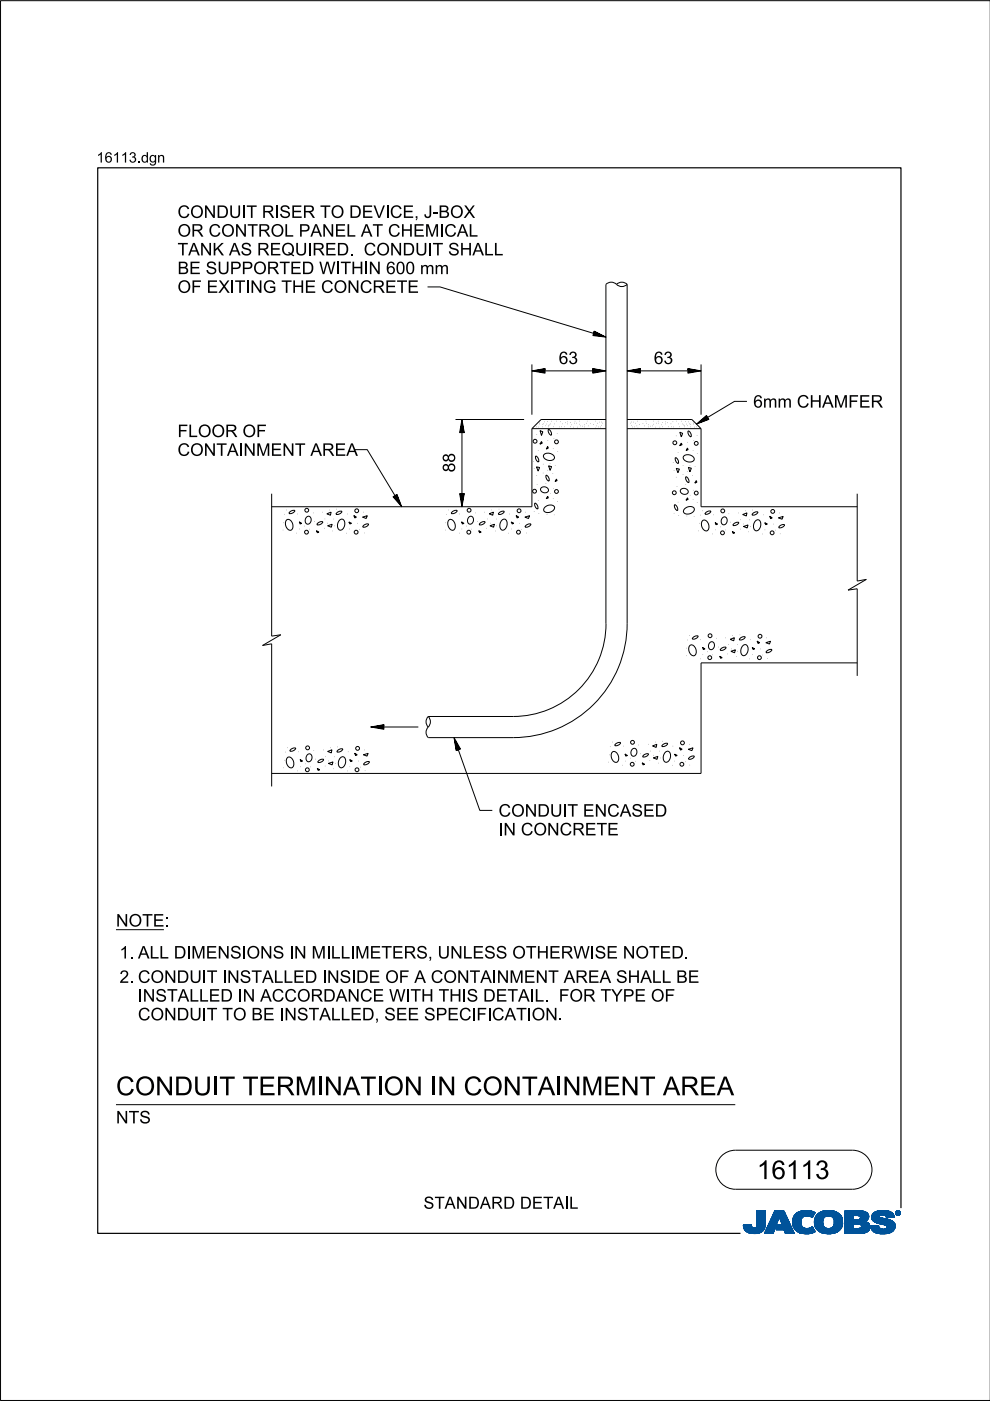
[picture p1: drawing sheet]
<svg xmlns="http://www.w3.org/2000/svg" width="210mm" height="297mm" viewBox="0 0 210 297" stroke-linecap="round" stroke-linejoin="round" font-family="sans-serif">
<defs><g id="words">
<g font-size="4">
<text x="24.6" y="232.2">CON</text>
<text x="36.9" y="232.2">DUI</text>
<text x="46.5" y="232.2">T TERM</text>
<text x="67.1" y="232.2">I</text>
<text x="72.7" y="232.2">ATI</text>
<text x="81.3" y="232.2">ON</text>
<text x="91.2" y="232.2">I</text>
<text x="98.3" y="232.2">CON</text>
<text x="110.6" y="232.2">TAI</text>
<text x="119.3" y="232.2">N</text>
<text x="123.3" y="232.2">M</text>
<text x="127.9" y="232.2">EN</text>
<text x="135.6" y="232.2">T AREA</text>
<text x="160.5" y="250">16113</text>
</g>
<g font-size="2.6">
<text x="37.6" y="46.2">CON</text>
<text x="45.9" y="46.2">DUI</text>
<text x="52.2" y="46.2">T RI</text>
<text x="59.2" y="46.2">SER TO DEVI</text>
<text x="82.7" y="46.2">CE,J-</text>
<text x="92.9" y="46.2">BOX</text>
<text x="37.6" y="50.2">OR CON</text>
<text x="52.4" y="50.2">TROLPAN</text>
<text x="71" y="50.2">ELAT CH</text>
<text x="87.6" y="50.2">EM</text>
<text x="93.2" y="50.2">I</text>
<text x="94.2" y="50.2">CAL</text>
<text x="37.6" y="58.1">BE SUPPORTED W I</text>
<text x="37.6" y="54.1">TAN</text>
<text x="45" y="54.1">K AS REQUI</text>
<text x="66.2" y="54.1">RED.CON</text>
<text x="72.2" y="58.1">TH</text>
<text x="77.1" y="58.1">I</text>
<text x="81.8" y="58.1">600mm</text>
<text x="85.3" y="54.1">DUI</text>
<text x="91.7" y="54.1">T SH</text>
<text x="100.1" y="54.1">ALL</text>
<text x="37.6" y="62.1">OF EXI</text>
<text x="49.8" y="62.1">TI</text>
<text x="53.1" y="62.1">N</text>
<text x="55.7" y="62.1">G TH</text>
<text x="64.6" y="62.1">E CON</text>
<text x="76.3" y="62.1">CRETE</text>
<text x="118.5" y="77.2">63</text>
<text x="138.6" y="77.2">63</text>
<text x="159.7" y="86.4">6mm CH</text>
<text x="174.3" y="86.4">AM</text>
<text x="179.8" y="86.4">FER</text>
<text x="37.6" y="92.7">FLOOR OF</text>
<text x="37.6" y="96.6">CON</text>
<text x="45.9" y="96.6">TAI</text>
<text x="51.6" y="96.6">N</text>
<text x="54.3" y="96.6">M</text>
<text x="57.4" y="96.6">EN</text>
<text x="62.5" y="96.6">T AREA</text>
<text x="96.5" y="100.1" transform="rotate(-90 96.5 100.1)">88</text>
<text x="105.7" y="173.1">CON</text>
<text x="113.9" y="173.1">DUI</text>
<text x="120.3" y="173.1">T EN</text>
<text x="128.7" y="173.1">CASED</text>
<text x="105.7" y="177.1">I</text>
<text x="110.4" y="177.1">CON</text>
<text x="118.7" y="177.1">CRETE</text>
<text x="24.6" y="196.4">N</text>
<text x="27.3" y="196.4">OTE:</text>
<text x="25.3" y="203.2">1.ALLDI</text>
<text x="40.6" y="203.2">M</text>
<text x="43.6" y="203.2">EN</text>
<text x="48.8" y="203.2">SI</text>
<text x="52.3" y="203.2">ON</text>
<text x="62.3" y="203.2">N</text>
<text x="66" y="203.2">M</text>
<text x="70.2" y="203.2">L</text>
<text x="75.3" y="203.2">M</text>
<text x="78.4" y="203.2">ETERS,UN</text>
<text x="98.1" y="203.2">LESS OTH</text>
<text x="116.4" y="203.2">ERW I</text>
<text x="126.1" y="203.2">SE N</text>
<text x="134.7" y="203.2">OTED.</text>
<text x="25.3" y="208.4">2.CON</text>
<text x="37.5" y="208.4">DUI</text>
<text x="43.8" y="208.4">T I</text>
<text x="48.2" y="208.4">N</text>
<text x="50.8" y="208.4">STALLED I</text>
<text x="69.3" y="208.4">N</text>
<text x="72" y="208.4">SI</text>
<text x="75.5" y="208.4">DE OF A CON</text>
<text x="99.6" y="208.4">TAI</text>
<text x="105.3" y="208.4">N</text>
<text x="108" y="208.4">M</text>
<text x="111.1" y="208.4">EN</text>
<text x="116.2" y="208.4">T AREA SH</text>
<text x="135.8" y="208.4">ALLBE</text>
<text x="29.2" y="212.4">I</text>
<text x="32.9" y="212.4">STALLED I</text>
<text x="51.5" y="212.4">N</text>
<text x="55.2" y="212.4">ACCORDAN</text>
<text x="76.3" y="212.4">CE W I</text>
<text x="87" y="212.4">TH</text>
<text x="93" y="212.4">TH</text>
<text x="97.9" y="212.4">I</text>
<text x="98.9" y="212.4">S DETAI.FOR TYPE OF</text>
<text x="113.3" y="212.4">L</text>
<text x="29.2" y="216.3">CON</text>
<text x="37.5" y="216.3">DUI</text>
<text x="43.8" y="216.3">T TO BE I</text>
<text x="60.3" y="216.3">N</text>
<text x="63" y="216.3">STALLED,SEE SPECI</text>
<text x="101" y="216.3">FI</text>
<text x="104.3" y="216.3">CATI</text>
<text x="112.7" y="216.3">ON</text>
<text x="118.3" y="216.3">.</text>
<text x="24.6" y="238.2">N</text>
<text x="27.3" y="238.2">TS</text>
<text x="89.8" y="256.3">STAN</text>
<text x="99.2" y="256.3">DARD DETAI</text>
<text x="120.6" y="256.3">L</text>
</g>
<g font-size="2.2">
<text x="20.5" y="34.5">16113.</text>
<text x="29.9" y="34.5">dgn</text>
</g>
</g></defs>
<g fill="none" stroke="#00539a" stroke-width=".21">
<path d="M157.6 259.8h1.7M157.6 259.9h1.7M157.6 259.9l1.7 .1M157.6 260h1.8M158.1 259.7h1.2M159.3 259.7h-1.7l.1 .7M159.3 259.7h-.9M159.3 259.7l.1 .3M159.4 260l.1 .3M160.4 260l-.2 .3h2M160.5 259.6h1.8M160.5 259.6l-.1 .4"/>
<path d="M160.5 259.7h1.8M160.5 256.7v2.9M160.5 256.9h1.8M160.5 257.5h1.8M160.5 256.7h1.8v2.7M160.5 256.8h1.8M160.5 256.8l1.8 .1M160.5 256.9l1.8 .1M160.5 257h1.8M160.5 257.1h1.8M160.5 257.2h1.8M160.5 257.2l1.8 .1"/>
<path d="M160.5 257.3h1.8M160.5 257.4h1.8M160.5 257.4l1.8 .1M160.5 257.6h1.8M160.5 257.6l1.8 .1M160.5 257.7h1.8M160.5 257.8h1.8M160.5 257.9h1.8M160.5 258h1.8M160.5 258.1h1.8M160.5 258.1l1.8 .1M160.5 258.2h1.8"/>
<path d="M160.5 258.3h1.8M160.5 258.3l1.8 .1M160.5 258.4h1.8M160.5 258.5h1.8M160.5 258.5l1.8 .1M160.5 258.6h1.8M160.5 258.6l1.8 .1M160.5 258.7h1.8M160.5 258.8h1.8M160.5 258.9h1.8M160.5 259h1.8M160.5 259.1h1.8"/>
<path d="M160.5 259.2h1.8M160.5 259.3h1.8M160.5 259.8h1.8M162.2 260h-1.8M162.2 259.9v.3M162.2 259.9h-1.8M162.2 259.8h-1.7M162.3 259.4l-.1 .5M162.3 259.4v-2.7h-1.8v2.9M162.3 259.5h-1.8M162.3 259.6h-1.8M162.3 256.7l-1.8 .1"/>
<path d="M162.3 259.4h-1.8M163.7 258.1h3.1M163.7 258h3.1M163.7 257.9h3M163.8 257.8h2.9M163.8 257.7h2.9M163.8 257.7h2.8M163.9 257.6h2.7M163.9 257.5h2.7M164 257.4h2.5M164 257.3h2.5M164.1 257.2h2.3"/>
<path d="M164.1 257.1h2.3M164.1 257h2.3M164.2 257h2.1M164.2 256.9h2.1M164.2 256.8h2.1M164.3 256.7h1.9l2.2 4.8h-1.9l-.3-.8h-1.7l.4-1h1l-.7-1.7-1.3 3.5h-1.8zM164.5 260h-1.7M164.5 259.9l-1.7 .1M164.5 259.9h-1.7M164.5 259.8l-1.7 .1M164.6 259.8h-1.7M164.6 259.7l-1.7 .1"/>
<path d="M164.6 259.7h-1.7M164.6 259.6h-1.7M164.6 259.5l-1.6 .1M164.7 259.5h-1.7M164.7 259.4l-1.7 .1M164.7 259.4h-1.7M164.7 259.3l-1.6 .1M164.7 259.3h-1.6M164.8 259.2l-1.7 .1M164.8 259.2h-1.7M164.8 259.1l-1.6 .1M164.8 260h2.9"/>
<path d="M164.8 259.1h-1.6M164.8 259.9h2.9M164.8 259l-1.6 .1M164.9 259.9h2.7M164.9 259h-1.7M164.9 259.8h2.7M164.9 258.9h-1.6M164.9 258.8h-1.6M164.9 259.7h2.7M164.9 259.7l-.4 1 3.6 .1M165 258.7h-1.6M165 258.6l-1.6 .1"/>
<path d="M165 258.6h-1.6M165 258.5l-1.6 .1M165 258.5h-1.6M165.1 258.4l-1.6 .1M165.1 258.4h-1.6M165.1 258.3l-1.6 .1M165.1 258.3h-1.6M165.1 258.2l-1.5 .1M165.1 258.2h-1.5M165.2 258.1l-1.6 .1M165.2 258.1h-1.6M165.2 258l.7 1.7h-1"/>
<path d="M165.2 258l.7 1.7M165.3 258.1h1.5M165.3 258.1l1.6 .1M165.3 258.2h1.6M165.3 258.2l1.6 .1M165.3 258.3h1.6M165.4 258.3l1.6 .1M165.4 258.4h1.6M165.4 258.4l1.6 .1M165.4 258.5h1.6M165.4 258.5l1.7 .1M165.4 258.6h1.7"/>
<path d="M165.5 258.6l1.6 .1M165.5 258.7h1.6M165.5 258.8h1.7M165.5 258.9h1.7M165.6 258.9h1.6M165.6 259h1.7M165.6 259l1.7 .1M165.6 259.1h1.7M165.6 259.1l1.7 .1M165.7 259.2h1.7M165.7 259.2l1.7 .1M165.7 259.3h1.7"/>
<path d="M165.7 259.3l1.7 .1M165.7 259.4h1.7M165.8 259.4l1.7 .1M165.8 259.5h1.7M165.8 259.5l1.7 .1M165.8 259.6h1.7M166.2 256.7l2.2 4.8M166.2 256.8l-1.9-.1-2.2 4.8h1.8l1.3-3.5M168 258.9l.4 1.5M168 258.9h1.8M168 259h1.8M168 259.1h1.8"/>
<path d="M168 259.2h1.8M168 259.2l1.8 .1M168 259.3h1.8M168 259.3l1.8 .1M168.1 259.4h1.8M168.1 259.5h1.7M168.1 259.4l1.7 .1M168.1 259.5l1.8 .1M168.1 259.6h1.8M168.1 259.7h1.8M168.1 259.7l1.8 .1M168.1 259.8h1.8"/>
<path d="M168.1 259.8l1.8 .1M168.2 260h1.8M168.2 259.9h1.8M168.3 258l-.3 .9M168.9 257.3l-.6 .7M169.1 257.1h3.6M169.2 257h3.4M169.4 256.9h3.1M169.5 256.9h2.9M169.8 256.8h2.4M169.8 259.1a1.33 1.33 0 0 0 .8 1.4 1.33 1.33 0 0 0 1.5-.3l.2-.1M169.8 259.1h-1.8"/>
<path d="M169.8 259l-1.8 .1M169.9 258.8l-1.9 .1M169.9 258.8h-1.9M169.9 258.7h-1.9M169.9 258.6h-1.8M169.9 258.6l-1.9 .1M169.9 258.5l-1.8 .1M169.9 258.5h-1.8M169.9 258.4l-1.8 .1M170 258.4h-1.9M170 258.4l-.2 .7M170 258.3l-1.8 .1"/>
<path d="M170 258.3h-1.8M170 258.2l-1.8 .1M170.1 258.2h-1.9M170.1 258.1l-.1 .3M170.1 258.1l-1.9 .1M170.2 258.1h-2M170.3 258h-2.1M170.3 256.7l-1.4 .5M170.3 256.7h1.5M170.3 256.7a4 4 0 0 1 2.5 .4M170.4 258h-2.1M170.4 257.9h-2.1"/>
<path d="M170.6 257.8l-2.3 .1M170.6 257.9l-.5 .2M170.8 257.8h-2.5M171.4 257.8h1M171.5 256.7l-1.7 .1M171.5 256.7l.6 .1M171.7 257.8h.7M171.8 257.9h.6M171.9 258h.4M172.1 258.1h.2M172.2 258.1h.1M172.3 258h-.3"/>
<path d="M172.4 257.7l-4 .1M172.5 257.7h-4.1M172.5 257.6l-4 .1M172.5 257.6h-4M172.6 257h-3.3M172.6 257.5l-4.1 .1M172.6 257.5h-4M172.6 257.4l-4 .1M172.7 257.4h-4M172.7 259h1.8M172.7 259.2h1.8M172.7 259.3h1.8"/>
<path d="M172.7 259.3l1.8 .1M172.7 259.4h1.8M172.7 257.3l-3.9 .1M172.7 259.5h1.8M172.7 259.5l1.8 .1M172.7 259.6h1.8M172.7 259.7h1.8M172.7 258.6h1.8M172.7 257.3h-3.9M172.8 259.8h1.8M172.8 257.2l-3.9 .1M172.8 259.9h1.8"/>
<path d="M172.8 259.9l.3 .6M172.8 259.8l1.8 .1M172.8 259.9l1.8 .1M172.8 257.2h-3.9M172.8 260h1.8M172.8 257.1l-.6 1.1a1.75 1.75 0 0 0-1.6-.3M172.9 257.1l-3.9 .1M173 257.8l-.3 1.3h1.8M173 257.8h5.3M173.1 257.7h5.2M173.1 257.7h5.1M173.1 257.6h5.1"/>
<path d="M173.2 257.6h4.9M173.2 257.5h4.8M173.4 257.4h4.6M173.4 257.4h4.5M173.5 257.3h4.4M173.6 257.2l4.2 .1M173.6 257.2h4.1M173.7 257.1l4 .1M173.8 257.1h3.8M173.9 257h3.5M174 257h3.3M174.1 256.9h3.2"/>
<path d="M174.2 256.9h2.8M174.4 256.8h2.6M174.5 259h-1.8M174.5 259.2a1.15 1.15 0 0 0 1.3 1.3M174.5 259.2l-1.8-.1 .1 .8M174.5 258.9l-1.8 .1M174.5 258.9h-1.8M174.5 258.8l-1.8 .1M174.5 258.7l-1.8 .1M174.5 258.7h-1.8M174.5 258.6l-1.8 .1M174.5 258.5l-1.8 .1"/>
<path d="M174.6 258.5h-1.9M174.6 256.8h1.9M174.6 258.4l-.1 .8M174.6 258.4h-1.8M174.6 258.4l-1.9 .1M174.6 258.3l-1.8 .1M174.6 258.3h-1.8M174.7 258.2h-1.9M174.7 258.1l-.1 .3M174.8 258.1l-2 .1M174.8 258.1h-1.9M174.9 256.7a3.2 3.2 0 0 1 3.6 1.4l.1 .8-.1 1.1"/>
<path d="M174.9 258l-1.9 .1M175 258h-2M175.1 257.9l-.4 .2M175.1 257.9h-2.1M175.2 257.9h-2.2M175.5 256.7h.7M175.7 257.8l-.6 .1M175.7 257.8l.6 .1M175.7 257.8h-2.7M176 257.8h2.4M176.2 257.9h2.2M176.3 257.9l.5 .5"/>
<path d="M176.4 258h2M176.4 256.7h-1.5a2.68 2.68 0 0 0-1.9 1.1M176.5 258l2 .1M176.5 258.1h2M176.6 258.1h1.9M176.6 258.2h1.9M176.7 258.2l1.8 .1M176.7 258.3h1.8M176.7 258.3l1.9 .1M176.7 259.9h1.8M176.7 258.4h1.9M176.8 258.4l.1 .5"/>
<path d="M176.8 258.4l1.8 .1M176.8 258.5h1.8M176.8 258.6h1.8M176.9 258.8h1.7M176.9 258.8l1.8 .1M176.9 258.7h1.7M176.9 259.4h1.8M176.9 259.2l1.8 .1M176.9 259.1h1.8M176.9 259.2h1.8M176.9 258.9v.3M176.9 259.2a1.11 1.11 0 0 1-1.1 1.3"/>
<path d="M176.9 259h1.8M176.9 258.9h1.8M176.9 259.3h1.8M176.9 259.3l1.8 .1M178 257.4l-4.7 .1M178.4 257.9h-2.1l.5 .5M178.5 259.7l-1.7 .1M178.5 259.8l-1.8 .1M178.5 259.8h-1.7M178.5 260l-.2 .5M178.5 259.9l-1.8 .1M178.5 260h-1.8"/>
<path d="M178.6 259.7h-1.8M178.6 258.5l-1.8 .1M178.6 259.6h-1.8M178.6 259.5l-1.8 .1M178.6 259.5h-1.8M178.7 259.4h-1.8M179.1 259.7h1.8M179.1 259.5h5.2M179.1 256.9h4.4M179.1 257.5h5M179.1 256.8h4M179.1 256.8h3.4"/>
<path d="M179.1 257h4.5M179.1 257.1h4.7M179.1 257.1l4.7 .1M179.1 257.2h4.8M179.1 257.2l4.8 .1M179.1 257.3h4.8M179.1 257.3l4.9 .1M179.1 257.4h4.9M179.1 257.4l5 .1M179.1 257.6h5M179.1 257.6l5 .1M179.1 257.7h5"/>
<path d="M179.1 257.7l1.8 .1M179.1 257.8h1.8M179.1 257.9h1.8M179.1 258h1.8M179.1 258.1h1.8M179.1 258.2h1.8M179.1 258.3h1.8M179.1 258.4h1.8M179.1 258.5h1.8M179.1 258.5l1.8 .1M179.1 258.6h4.8M179.1 258.7h4.7"/>
<path d="M179.1 258.7h4.6M179.1 258.8h4.5M179.1 258.9h4.5M179.1 258.9h4.3M179.1 259h4.4M179.1 259l4.5 .1M179.1 259.1h4.6M179.1 259.1l4.7 .1M179.1 259.2h4.8M179.1 259.2l4.9 .1M179.1 259.3h5M179.1 259.3l5.1 .1"/>
<path d="M179.1 259.4h5.1M179.1 259.4l5.1 .1M179.1 259.5l1.8 .1M179.1 259.6h1.8M179.1 259.8h1.8M179.1 259.9h1.8M179.1 260h1.8M180.9 257.7v.9M181.8 259.5h-.9v1v-1M181.8 259.5h.2M181.8 259.5l.8 .3M182.1 257.7l2.1 .1"/>
<path d="M182.2 257.8h2M182.2 259.5l2.1 .1M182.3 258.5h1.7M182.3 258.5l-1.4 .1M182.3 257.9h1.9M182.4 257.9h1.8M182.4 257.9v.1M182.4 257.9l-.4-.2h-1.1v.9M182.4 258h1.8M182.4 258v.3M182.4 258.3l-.1 .2M182.4 259.6h1.9"/>
<path d="M182.4 258.1h1.8M182.4 258.1l1.8 .1M182.4 258.2h1.8M182.5 259.7h1.9M182.5 256.9l1.1 .1M182.5 259.7l1.9 .1M182.6 259.8h1.8M182.6 259.8v.4l-.2 .2M182.7 259.9h1.7M182.9 256.8h-3.8v4.7M183.3 256.9l-4.2-.1v4.7M183.6 257l.4 .4"/>
<path d="M183.9 259.2l.2 .2M184 258.5l-2.1 .1M184 258.5h-1.8M184 257.4l.1 .2M184.1 258.4l-.8 .6 .6 .2M184.1 258.4h-1.8M184.1 258.3l-1.7 .1M184.1 258.3h-1.7M184.1 257.6l.1 .6M184.1 258.2l-1.7 .1M184.1 259.4l.3 .5v.6M184.2 258.2l-.1 .2"/>
<path d="M184.2 258h-1.8M184.4 259.9h-1.7M184.5 260h-1.8M184.6 259.9v.2M184.6 259.9h1.7M184.6 260h1.7M184.8 258.1h1.7M184.8 258l.2 .7M184.8 258h1.7M184.8 258.3h2.5M184.8 258.3l2.8 .1M184.8 258.1l1.8 .1"/>
<path d="M184.8 258.2h2M184.8 258.4h3M184.8 258.4l3.2 .1M184.9 258.2l2.1 .1M184.9 257.6h4.6M184.9 258.5h3.4M184.9 258.5l3.6 .1M184.9 258.6h3.7M184.9 257.5h4.5M185 257.5h4.4M185 258.6l3.7 .1M185 258.7h3.9"/>
<path d="M185 258.7l.6 .4M185 257.4h4.3M185 257.4h4.4M185.1 258.7l3.9 .1M185.1 258.8h.7M185.1 257.3h4.1M185.2 258.9h.6M185.2 258.9l4.1 .1M185.3 257.2h3.9M185.3 259h4M185.3 257.1l3.8 .1M185.4 257.1h3.7"/>
<path d="M185.4 259l4 .1M185.5 257h3.5M185.5 259.1h4M185.6 259.1l3.9 .1M185.6 259.1l.5 .2M185.7 259.2h3.9M185.7 256.9h3M185.8 259.2l3.8 .1M185.8 258.9h3.4M185.9 258.8h3.2M185.9 256.8h2.7M185.9 256.8l-.8 .5-.3 .7"/>
<path d="M185.9 256.8l.7-.1a3.3 3.3 0 0 1 2.7 .6h-4.2M186 259.3h3.6M186.1 256.8h2.3M186.1 259.4h3.6M186.1 259.3l1.5 .4 .4 .2M186.3 259.8l-.5 .1M186.3 259.8l-1.7 .1M186.3 259.8v.3M186.3 259.4h3.4M186.4 257.9h-1.6M186.4 257.9l.1 .1M186.5 257.9h-1.7"/>
<path d="M186.5 257.8h-1.7M186.5 258v.1M186.5 257.8l-.1 .1M186.5 257.7h-1.6M186.5 259.4l3.2 .1M186.5 258.1l.1 .1M186.6 257.6l-1.7 .1M186.6 258.2l.4 .1M186.7 256.7h.8M186.7 259.5h3M186.9 257.6h-2M186.9 259.5l2.9 .1"/>
<path d="M187 258.3l1.7 .4 .9 .6M187.2 259.6h2.6M187.3 257.6h2.2M187.4 259.7h2.4M187.6 257.6l1.9 .1M187.6 259.7h2.2M187.6 257.7h2M187.7 257.7a1.07 1.07 0 0 0-1.2 .1M187.7 257.7l.1 .1M187.7 257.8h1.9M187.8 257.8h1.7M187.8 256.7h-1.3"/>
<path d="M187.8 257.8l.1 .4M187.8 257.9h1.7M187.8 257.9h1.8M187.9 258h1.7M187.9 258l1.7 .1M187.9 258.1h1.1M187.9 258.1h1.7M187.9 259.9h1.9M188 259.9l.1 .2M188 260h1.8M188.1 257h-2.6M188.2 257h.6"/>
<path d="M188.7 256.9h-2.9M189.3 257.3l.3 .8-1.7 .1M189.6 259.3l.2 .4v.6M189.8 259.9l-1.8 .1M189.8 259.8h-2.1M189.8 259.8h-1.9M189.9 257.2v.1M189.9 257.1h.1M189.9 257.2h.1M189.9 257.3h.1M189.9 257.3l.2 .3M190 257.4h.1"/>
<path d="M190 257.4l.1 .1M190 257.5h.2M190 257.2v.1M190 257.2l.2 .3M190 257.3l.2 .2M190 257.1h-.1M190 257h-.1M190.1 257h-.2M190.1 257.5l.2 .1M190.1 256.9h-.1M190.1 257.6h.6M190.2 256.8l-.1 .1"/>
<path d="M190.2 257.5l.2 .1M190.2 257.5l-.1 .1M190.2 257.6h.4M190.2 256.9h.4M190.2 256.9h.4l-.1 .3 .2 .3-.3-.3-.2 .3zM190.2 256.9v.6l.1-.3 .3 .3M190.2 257h.4M190.2 257.1h.1M190.2 257.1h.5M190.2 257.2h.5M190.2 257.2l.3 .1M190.2 257.3h.1"/>
<path d="M190.2 257.4h.1M190.2 257.4l.1 .1M190.2 256.8h-.1M190.3 257h.2v.1l-.2 .1zM190.3 257v.2M190.3 257h-.1M190.4 257.2l.2 .3M190.4 257.6h.1M190.4 256.8h-.2l-.2 .4M190.4 256.7a.5 .5 0 0 1 .5 .5 .5 .5 0 0 1-.5 .5M190.4 256.8l.4 .2v.2M190.4 256.7a.5 .5 0 0 0-.5 .5 .5 .5 0 0 0 .5 .5l-.3-.1"/>
<path d="M190.4 256.8l.3 .1 .1 .3M190.4 256.7l-.4 .2-.1 .3M190.4 256.7v.1M190.4 257.6v.1M190.4 256.7l.3 .1 .2 .4M190.4 257h-.1l.1 .2M190.4 257l.2 .1-.2 .1M190.4 257h.1M190.5 257.3h.1M190.5 257.3l.1 .1M190.5 257.2l.2 .3M190.5 257.4h.1"/>
<path d="M190.5 257.1h.2M190.5 257.4l.2 .1M190.5 257l-.1 .2M190.5 256.7h-.3M190.6 257.5h.2M190.6 256.8h.1M190.6 257.1l-.1 .1M190.7 257.1h-.1M190.7 257.1l-.2 .1M190.7 257.1l-.5-.2v.6l.1-.3M190.7 257h-.1M190.7 256.8l.1 .1"/>
<path d="M190.7 256.8h-.6M190.7 256.9h.2M190.8 257h.1M190.8 257.6h-.2M190.8 257.2v.2l-.4 .2M190.8 257.2l-.1 .3-.3 .1M190.8 257.1h.1M190.8 257.2h.1M190.9 257.4l-.2 .1M190.9 257.4h-.1M190.9 257.3l-.1 .1M190.9 257.3h-.1"/>
<path d="M190.9 257.2h.1M190.9 257.2l-.1 .3-.4 .2M190.9 257.1h-.1M157.7 260.1h1.7M157.7 260l1.7 .1M157.7 260.2h1.8M157.7 260.2l1.8 .1M157.7 260.3h1.8M157.7 260.3l1.9 .1M157.7 260.4h4.4M157.7 260.4l.4 .5M157.7 260.4l4.4 .1"/>
<path d="M157.8 260.5h4.3M157.8 260.6h4.3M157.8 260.7h4.2M157.9 260.7h4.1M157.9 260.8h4M158 260.8h3.9M158 260.9h3.9M158.1 260.9h3.3M158.1 261h3.6M158.2 261h3.5M158.3 261.1h3.2M158.4 261.2h3.1"/>
<path d="M158.5 261.2h2.9M158.6 261.3h2.7M158.7 261.4h2.4M158.8 261.4h2.1M159.1 261.5h1.6M159.5 260.3l.3 .1 .4-.1M159.7 261.5h.7M160.9 261.4h.1M161.5 260.9h.2M161.6 261.1h-3.3M162.1 260.3l-2 .1M162.2 260.2l-1.9 .1"/>
<path d="M162.2 260.2a2.25 2.25 0 0 1-2.8 1.3l-.9-.2-.4-.4M162.2 260.2h-1.9M162.2 260.1l-1.8 .1M162.2 260.1h-1.8M162.2 260l-1.8 .1M164 261.4h-1.9M164 261.3l-1.9 .1M164 261.3h-1.8M164 261.2l-1.8 .1M164 261.2h-1.8M164.1 261.1l-1.9 .1M164.1 261.1h-1.8"/>
<path d="M164.1 261l-1.8 .1M164.1 261h-1.8M164.1 260.9l-1.8 .1M164.2 260.9h-1.8M164.2 260.8l-1.8 .1M164.2 260.8h-1.8M164.2 260.7l-1.8 .1M164.2 260.7h-1.7M164.2 260.6l-1.7 .1M164.3 260.6h-1.8M164.3 260.5h-1.8M164.3 260.4l-1.7 .1"/>
<path d="M164.3 260.4h-1.7M164.3 260.3l-1.7 .1M164.4 260.3h-1.8M164.4 260.2l-1.7 .1M164.4 260.2h-1.7M164.4 260.1l-1.7 .1M164.4 260.1h-1.7M164.5 260l-1.8 .1M164.5 260.7h3.5M164.6 260.7h3.4M164.6 260.6h3.4M164.6 260.5h3.4"/>
<path d="M164.6 260.5h3.3M164.6 260.4h3.3M164.7 260.4h3.2M164.7 260.3h3.2M164.7 260.3h3.1M164.7 260.2h3.1M164.8 260.1h3M164.8 260.1h2.9M166.3 260.8h1.8M166.3 260.8l1.8 .1M166.3 260.9h1.8M166.3 260.9l1.8 .1"/>
<path d="M166.3 261h1.9M166.3 261l1.9 .1M166.4 261.1h1.8M166.4 261.1l1.8 .1M166.4 261.2h1.9M166.4 261.2l1.9 .1M166.4 261.3h1.9M166.5 261.3l1.8 .1M166.5 261.4h1.9M166.5 261.5h1.9M166.5 261.5l-.3-.8 .3 .8h1.9M168.2 260l1.9 .1"/>
<path d="M168.2 260.1h1.9M168.2 260.1l1.9 .1M168.2 260.2h2M168.3 260.2l2 .1M168.3 260.3h2.1M168.3 260.3l2.2 .1M168.3 260.4h2.5M168.4 260.4l.6 .7M168.4 260.4l4.1 .1M168.5 260.5h4M168.5 260.6h4M168.6 260.7h4"/>
<path d="M168.6 260.7l4 .1M168.7 260.8h3.9M168.7 260.8l4 .1M168.8 260.9h3.9M168.9 260.9l3.8 .1M168.9 261h3.9M169 261l3.8 .1M169 261.1h3.9M169 261.1a4.2 4.2 0 0 0 3.8 0M169.1 261.1h3.8M169.2 261.2h3.5M169.3 261.3h3.2"/>
<path d="M169.5 261.4h2.8M169.6 261.4h2.6M170 261.5h2M170.6 261.6h.4M171.5 260.4h.9M171.6 260.4h.8M171.8 261.5h-1.5M171.8 260.3h.6M172 260.3h.3M172 260.2h.3M172.1 260.2h.2M172.2 260.1h.1"/>
<path d="M172.3 260.1l.6 1M172.6 261.2l-3.3 .1M172.8 260.1h1.9M172.9 260.1l1.9 .1M172.9 260.2h1.9M172.9 260.2l2 .1M172.9 260.3h2.2M173 260.3l2.1 .1M173 260.4h2.4M173 260.4h5.3M173.1 260.5h5.2M173.1 260.5l.7 .6 .8 .4"/>
<path d="M173.1 260.6h5.2M173.2 260.6h5M173.3 260.7h4.9M173.3 260.7h4.8M173.3 260.8h4.7M173.4 260.9h4.5M173.5 260.9h4.4M173.5 261h4.3M173.6 261h4.2M173.7 261.1h4M173.8 261.1h3.8M173.8 261.2h3.7"/>
<path d="M174 261.2h3.4M174.2 261.4h2.9M174.3 261.4h2.7M175.1 261.5h1.4M175.3 261.6h.4M176.6 260.2h1.9M177 261.4l-1 .2-1.4-.1h2.2M177.3 261.3h-3.3M178.1 260.8h-4.8M178.3 260.5l-.6 .6-.7 .3M178.3 260.4h-2.2M178.4 260.3l-2.2 .1"/>
<path d="M178.4 260.3h-2l-.6 .2M178.5 260.2l-2.1 .1M178.5 260.2h-2M178.5 260.1h-1.9M178.5 260l-1.9 .1M179.1 261.5h3.4M179.1 260.1h1.8M179.1 260.1l1.8 .1M179.1 260.2h1.8M179.1 260.2l1.8 .1M179.1 260.3h1.8M179.1 260.4h1.8"/>
<path d="M182.3 260.4h2.1M182.4 260.4h2M182.4 260.4l-.6 .1M183.1 261.4l-4 .1M183.4 261.3l-4.3 .1M183.5 261.3h-4.4M183.7 261.3h-.1M183.7 261.2l-4.6 .1M183.8 261.2h-4.7M183.9 261.1l-4.8 .1M184 261.1h-4.9M184 261l-4.9 .1"/>
<path d="M184.1 261l-.8 .4-1.1 .1M184.1 261h-5M184.1 260.9l-5 .1M184.2 260.9h-5.1M184.2 260.8l-5.1 .1M184.3 260.8h-5.2M184.3 260.7l-5.2 .1M184.3 260.7h-5.2M184.4 260.6l-5.3 .1M184.4 260.6h-5.3M184.4 260.5h-5.3M184.4 260.5l-.3 .5"/>
<path d="M184.4 260.4l-5.3 .1M184.5 260l-1.8 .1M184.5 260.2l-2 .1M184.5 260.3h-2M184.5 260.1h-1.9M184.5 260.2h-1.9M184.6 260l1.7 .1M184.6 260.1l.1 .3M184.6 260.1h1.8M184.6 260.2h1.8M184.6 260.1l1.8 .1M184.6 260.2l1.8 .1"/>
<path d="M184.7 260.3h1.8M184.7 260.3l1.8 .1M184.7 260.4a2.52 2.52 0 0 0 2.7 1.2M184.7 260.4h1.9M184.7 260.5h2M184.7 260.5h2.1M184.8 260.6h2.1M184.8 260.6h4.8M184.8 260.7h4.7M184.9 260.8h4.6M184.9 260.8h4.5M185 260.9h4.4"/>
<path d="M185.1 260.9h4.3M185.1 261h4.3M185.2 261.1h4M185.2 261.1h3.9M185.3 261.2h3.7M185.4 261.2h3.5M185.5 261.3h3.4M185.7 261.3h3.1M185.8 261.4h2.7M185.9 261.5h2.4M186.3 260.1a1.08 1.08 0 0 0 1.4 .5M186.4 261.5h1.6"/>
<path d="M186.6 261.6h.9M188 260.4h1.8M188 260.4l-.3 .2M188.1 260.3h1.7M188.1 260.1l-.1 .3M188.1 260.2h1.7M188.3 261.5l-.9 .1M188.9 261.3l-.6 .2M189.3 261.1h-4.1M189.4 260.9l-.5 .4M189.6 260.7h-4.8M189.7 260.6h-2"/>
<path d="M189.7 260.5h-1.9M189.7 260.5h-1.8M189.7 260.4h-1.7M189.7 260.3h-1.6M189.8 260.2h-1.7M189.8 260.3l-.4 .6M189.8 260.1h-1.7M189.8 260h-1.7"/>
<circle cx="190.4" cy="257.2" r=".51"/>
<circle cx="190.4" cy="257.2" r=".42"/>
</g>
<g fill="none" stroke="#000" stroke-width=".21">
<path d="M210 .1h-209.9v296.8h209.9M90.6 60.8h2.7l33.2 10.1h-.3v-.2l.7 .3-.8-.1 .1-.4 1.2 .6-1.4-.1v-.7l1.9 1-2.1-.3 .2-.8 2.5 1.3-2.8-.4 .3-.9M112.8 77.3v10.6M112.8 78.6h15.7M115.6 78.2v.9l-2.8-.5 2.8-.4-.1 .8-2.1-.4 2.1-.4-.2 .7-1.4-.3 1.4-.2v.4l-.9-.2 .8-.1-.1 .2-.2-.1h.7M125.7 78.2v.9l2.8-.5-2.8-.4 .1 .8 2.1-.4-2.1-.4 .1 .7 1.4-.3-1.3-.2v.4l.8-.2-.8-.1 .1 .2 .3-.1h-.7M130.7 60.3a1.59 1.59 0 0 0-2.2 0v71.9a19.7 19.7 0 0 1-19.7 19.7h-18M130.7 60.3a1.59 1.59 0 0 0 2.3 0M130.7 60.3a1.59 1.59 0 0 1 2.3 0M133 60.3v71.9a24.1 24.1 0 0 1-24.2 24.2h-18a1.59 1.59 0 0 1 0-2.3M133 78.6h15.6M135.8 78.2v.9l-2.8-.5 2.8-.4-.1 .8-2.1-.4 2.1-.4-.2 .7-1.4-.3 1.4-.2v.4l-.9-.2 .8-.1-.1 .2-.3-.1h.8"/>
<path d="M145.9 78.2v.9l2.7-.5-2.7-.4v.8l2.1-.4-2.1-.4 .2 .7 1.4-.3-1.4-.2v.4l.9-.2-.8-.1 .1 .2 .3-.1h-.7M148.6 77.3v10.6M75.2 95.3h2.7l6.2 10.4-.2-.2 .1-.2 .3 .8-.5-.7 .3-.2 .5 1.3-.9-1.1 .4-.5 .8 2-1.4-1.6 .7-.5 1 2.6-1.9-2.1 .9-.5M96.6 88.9h14.5M97.9 91.7v-.7v.3l.2 .1-.2-.8-.1 .8 .4 .1-.2-1.4-.3 1.4 .6 .1-.3-2-.4 2 .8 .1-.5-2.8-.4 2.8h.9M97.9 88.9v18.5M112.8 90.9v16.5h-55.2M112.8 90.9h15.7M113.1 97.8h.1M113.3 99.3v.1M113.6 96.7a.98 .98 0 0 1 .6 1.2 .98 .98 0 0 1-.6-1.2zM113.7 99l.7 .1-.3 .8z"/>
<path d="M113.7 90.5h.1M113.8 92.1h.1M114.1 90.6h.1M114.1 95.5v.1M114.3 89.9h.1M114.4 89.7h.1M114.5 94.2l.3-.6 .2 .4-.5 .2M114.5 91.3l.6 .2-.3 .8zM115 90.5h.1M115.1 90h.1M115.2 98.4h.1M115.2 89.8h.1"/>
<path d="M115.4 96.3a1.42 1.42 0 0 1 2.2 .8 1.32 1.32 0 0 1-1.4 .5 1.32 1.32 0 0 1-1-1zM115.4 89.4h.1M115.6 90.2h.1M115.8 89.9h.1M115.8 95.2l.5-.2-.2-.3-.3 .5M116.1 89.4h.1M116.1 99.6v.1M116.1 93.4h.1M116.2 90.5h.1M116.3 91.1a.98 .98 0 0 1 .6 1.2 .98 .98 0 0 1-.6-1.2zM116.3 90.2h.1M116.4 90.1h.1"/>
<path d="M116.6 99.7l.3-.8-.6-.1 .3 .9M116.6 98.3h.1M116.7 89.9h.1M116.9 89.3h.1M117.3 95.1v.1M117.3 90.5h.1M117.4 93h.1M117.6 89.9h.1M117.7 98.6h.1M117.9 89.3h.1M118.2 91.9v.1M118.2 95.7v.1"/>
<path d="M118.6 90.5h.1M118.7 89.4h.1M119.1 90.5h.1M119.2 89.8h.1M119.6 90.5h.1M119.9 89.6h.1M120.2 89.4h.1M120.4 89.9h.1M120.9 90.5h.1M121 89.6h.1M121.1 90h.1M121.5 90.6h.1"/>
<path d="M121.8 89.7h.1M121.9 89.3h.1M122.2 89.7h.1M122.4 90.6h.1M122.8 89.3h.1M122.9 90h.1M123 90.3h.1M123.5 90.4h.1M123.8 90.5h.1M123.9 90h.1M124.4 89.8h.1M124.5 89.3h.1"/>
<path d="M124.7 90.3h.1M125.1 89.8h.1M125.8 90h.1M126.1 90.7h.1M126.3 89.3h.1M126.4 90.3h.1M126.7 89.8h.1M126.9 90.5h.1M127.1 89.5h.1M127.3 90.5h.1M127.5 89.5h.1M127.5 90.2h.1"/>
<path d="M127.8 89.7h.1M128.5 88.9h-13.8l-1.9 2M133 90.9h15.6M133 88.9h13.7l1.9 2M133.6 89.7h.1M133.9 90.2h.1M133.9 89.5h.1M134.1 90.5h.1M134.3 89.5h.1M134.5 90.5h.1M134.7 89.8h.1M135 90.3h.1"/>
<path d="M135.1 89.3h.1M135.2 90.7h.1M135.6 90h.1M136.3 89.8h.1M136.7 90.3h.1M136.9 89.3h.1M137 89.8h.1M137.5 90h.1M137.6 90.5h.1M137.8 90.4h.1M138.4 90.3h.1M138.5 90h.1"/>
<path d="M138.6 89.3h.1M139 90.6h.1M139.2 89.7h.1M139.5 89.3h.1M139.6 89.7h.1M139.9 90.6h.1M140.3 90h.1M140.4 89.6h.1M140.5 90.5h.1M141 89.9h.1M141.2 89.4h.1M141.5 89.6h.1"/>
<path d="M141.8 90.5h.1M142.2 89.8h.1M142.3 90.5h.1M142.7 89.4h.1M142.8 98.1h.1M142.8 90.5h.1M142.9 99.6v.1M143.2 97a.98 .98 0 0 1 .6 1.2 .98 .98 0 0 1-.6-1.2zM143.4 99.3l.6 .2-.3 .7zM143.4 92.4v.1M143.5 89.3h.1M143.8 95.9h.1"/>
<path d="M143.8 89.9h.1M144 90.5h.1M144.1 94.5l.3-.5 .2 .3-.5 .2M144.1 91.6l.6 .3-.3 .8zM144.4 89.3h.1M144.7 89.9h.1M144.8 98.7h.1M145 90.1h.1M145 96.7a1.42 1.42 0 0 1 2.2 .7 1.32 1.32 0 0 1-1.3 .5 1.32 1.32 0 0 1-1-1zM145 90.2h.1M145.2 90.5h.1M145.3 89.4h.1"/>
<path d="M145.5 95.5l.4-.2-.1-.3-.3 .6M145.6 89.9h.1M145.8 100h.1M145.8 93.7v.1M145.8 90.2h.1M145.9 91.4a.98 .98 0 0 1 .6 1.2 .98 .98 0 0 1-.6-1.2zM146 89.4h.1M146.2 89.8h.1M146.3 98.6h.1M146.3 90h.1M146.3 90.5h.1M147 95.5h.1"/>
<path d="M147 89.7h.1M147.1 93.3h.1M147.1 89.9h.1M147.2 90.6h.1M147.4 98.9v.1M147.6 90.5h.1M147.8 92.3h.1M147.9 96v.1M148.6 90.9v16.5h33.1M158.4 85.1h-2.7l-6.3 3.8 .2-.2 .2 .1-.7 .3 .6-.6 .2 .4-1.3 .5 1.1-1 .5 .5-2 .7 1.6-1.4 .5 .7-2.6 1 2.1-1.8 .5 .8M57.6 104.7v30.2l1.9-.3-3.8 2.3 1.9-.4v30.2M60 112.4h.1"/>
<path d="M60.1 110.8h.1M60.3 109.1h.1M60.7 110.3l.3-.2a1.32 1.32 0 0 1 1 .9 1.32 1.32 0 0 1-.3 1.4 1.36 1.36 0 0 1-1-2.1zM60.7 108.1h.1M61.5 108.5l.6-.3 .4 .1a.98 .98 0 0 1-1.2 .5zM62.9 113h.1M63.1 109h.1M63.5 110.6l.5 .4-.4 .1zM63.5 112.2h.1M64.5 111.5h.1M65 109.6a.63 .63 0 0 1 .8 0 .63 .63 0 0 1 .2 .8 .66 .66 0 0 1-.8 .7 .66 .66 0 0 1-.5-.9zM65.6 112.2h.1"/>
<path d="M66.4 108.7h.1M66.7 110.6h.1M67.1 112.5l.5 .3-.3 .2zM67.4 110.9l.6-.3 .4 .1a.98 .98 0 0 1-1.2 .5zM68.3 108.6h.1M68.7 112h.1M68.9 110h.1M69.3 108.9l.9-.3-.1 .6zM69.5 111.5l.9-.4-.2 .7-.7-.3M69.5 110.9h.1M69.8 108.1h.1M70.6 112.6h.1"/>
<path d="M70.8 110h.1M70.9 111.5h.1M71.4 108h.1M71.5 108.7l.6-.3h.4a.98 .98 0 0 1-1.2 .6zM72 110.3l.6-.2a1.33 1.33 0 0 1 .5 1.3 1.33 1.33 0 0 1-1 1 1.36 1.36 0 0 1-.1-2.1zM73.4 113.1h.1M73.6 109h.1M74 110.7l.5 .2-.3 .2-.2-.4M74 112.2h.1M75 109.3l.6 .3-.4 .2zM75.8 111h.1M76.2 112.3h.1"/>
<path d="M76.9 109.6l1-.3-.3 .6zM77.1 108.6h.1M77.1 111.4l.6-.3h.4a.98 .98 0 0 1-1.2 .6zM77.2 113h.1M94.4 112.4h.1M94.5 110.8h.1M94.7 109.1h.1M95.1 108.1h.1M95.1 110.3l.3-.2a1.32 1.32 0 0 1 1.1 .9 1.32 1.32 0 0 1-.4 1.4 1.36 1.36 0 0 1-1-2.1zM95.9 108.5l.6-.3 .4 .1a.98 .98 0 0 1-1.2 .5zM97.3 113h.1M97.5 109h.1"/>
<path d="M97.8 110.6l.6 .4-.4 .1-.1-.5M97.9 112.2h.1M97.9 104.7v.7v-.3l.2-.1-.2 .8-.1-.9h.4l-.2 1.4-.3-1.4 .6-.2-.3 2.1-.4-2.1h.8l-.5 2.7-.4-2.7h.9M98.9 111.5h.1M99.4 109.6a.63 .63 0 0 1 .8 0 .63 .63 0 0 1 .2 .8 .66 .66 0 0 1-.8 .7 .66 .66 0 0 1-.5-.9zM100 112.2h.1M100.8 108.7h.1M101.1 110.6h.1M101.5 112.5l.5 .3-.3 .2zM101.8 110.9l.6-.3 .4 .1a.98 .98 0 0 1-1.2 .5zM102.8 108.6h.1M103.1 112h.1"/>
<path d="M103.3 110h.1M103.7 108.9l.9-.3-.1 .6zM103.9 111.5l.9-.4-.1 .7-.8-.3M103.9 110.9h.1M104.2 108.1h.1M105 112.6h.1M105.2 110h.1M105.3 111.5h.1M105.8 108h.1M105.9 108.7l.6-.3h.4a.98 .98 0 0 1-1.2 .6zM106.4 110.3l.6-.2a1.33 1.33 0 0 1 .5 1.3 1.33 1.33 0 0 1-1 1 1.36 1.36 0 0 1-.1-2.1zM107.8 113.1h.1"/>
<path d="M108 109h.1M108.4 110.7l.5 .2-.3 .2-.2-.4M108.4 112.2h.1M109.4 109.3l.6 .3-.4 .2zM110.2 111h.1M110.6 112.3h.1M111.3 109.6l1-.3-.3 .6zM111.5 108.6h.1M111.5 111.4l.7-.3h.3a.98 .98 0 0 1-1.2 .6zM111.6 113h.1M113.3 108.4v.1M113.4 106.7a.98 .98 0 0 1 .6 1.2 .98 .98 0 0 1-.6-1.2z"/>
<path d="M113.8 100.8h.1M113.9 102.8h.1M114.1 106.1h.1M114.2 108.9h.1M114.7 103.5a.84 .84 0 0 1 1.1-.2 .84 .84 0 0 1 .4 .9 .84 .84 0 0 1-1.1 .2 .84 .84 0 0 1-.4-.9zM115.2 100.3h.1M115.5 107.6a1.36 1.36 0 0 1 2.1-.1 1.32 1.32 0 0 1-.9 1.1 1.32 1.32 0 0 1-1.4-.4zM115.7 102.4v.1M115.8 105.7l.5-.1-.2-.4-.3 .6M115.8 100.8a.98 .98 0 0 1 .6 1.2 .98 .98 0 0 1-.6-1.2zM116 109v.1M116.7 104.6v.1"/>
<path d="M117.2 100.4v.1M117.3 105.6v.1M117.4 103.6h.1M117.5 109.2h.1M118 101.6l.1 .3-.4 .2zM118.2 106.2v.1M142.9 108.8h.1M143.1 107a.98 .98 0 0 1 .5 1.2 .98 .98 0 0 1-.5-1.2zM143.4 101.1v.1M143.5 103.1v.1M143.8 106.4v.1M143.9 109.2h.1"/>
<path d="M144.4 103.8a.84 .84 0 0 1 1-.2 .84 .84 0 0 1 .4 1 .84 .84 0 0 1-1 .2 .84 .84 0 0 1-.4-1zM144.8 100.6h.1M145.1 107.9a1.36 1.36 0 0 1 2.1-.1 1.32 1.32 0 0 1-.9 1.1 1.32 1.32 0 0 1-1.4-.3zM145.4 102.7v.1M145.4 101.1a.98 .98 0 0 1 .6 1.2 .98 .98 0 0 1-.6-1.2zM145.6 109.4h.1M145.8 105.5l.1 .4-.5 .1zM146.3 100l.3-.7-.6-.2 .3 1M146.3 104.9v.1M146.8 100.7v.1M147 106h.1M147 103.9h.1"/>
<path d="M147.2 109.5h.1M147.6 101.9l.2 .3-.5 .2zM147.8 106.6h.1M148.2 112.5h.1M148.3 111h.1M148.4 109.2h.1M148.9 108.3h.1M148.9 110.4l.3-.1a1.32 1.32 0 0 1 1 .9 1.32 1.32 0 0 1-.3 1.4 1.36 1.36 0 0 1-1-2.2zM149.7 108.6l.6-.3 .4 .1a.98 .98 0 0 1-1.2 .6zM151.1 113.2h.1M151.2 109.1h.1M151.6 110.8l.5 .3-.3 .2-.2-.5"/>
<path d="M151.7 112.3h.1M152.7 111.7h.1M153.2 109.8a.63 .63 0 0 1 .8 0 .63 .63 0 0 1 .2 .8 .66 .66 0 0 1-.8 .7 .66 .66 0 0 1-.5-1zM153.8 112.4h.1M154.5 108.9h.1M154.9 110.7h.1M155.3 112.7l.5 .3-.3 .1zM155.6 111l.6-.3 .4 .1a.98 .98 0 0 1-1.2 .6zM156.5 108.8h.1M156.9 112.2h.1M157 110.2h.1M157.5 109.1l.9-.4-.2 .7z"/>
<path d="M157.6 111.6l1-.3-.2 .6zM157.7 111.1h.1M158 108.3h.1M158.7 112.7h.1M158.9 110.2h.1M159.1 111.6h.1M159.5 108.1h.1M159.7 108.8l.6-.3 .4 .1a.98 .98 0 0 1-1.2 .6zM160.2 110.4l.6-.2a1.33 1.33 0 0 1 .5 1.3 1.33 1.33 0 0 1-1 1 1.36 1.36 0 0 1-.1-2.1zM161.6 113.2h.1M161.8 109.1h.1M162.1 110.8l.6 .3-.3 .2z"/>
<path d="M162.2 112.3h.1M163.2 109.5l.5 .3-.3 .2zM163.9 111.1h.1M164.4 112.4h.1M165 109.8l1.1-.3-.3 .6zM165.2 108.8h.1M165.3 111.5l.6-.3 .4 .1a.98 .98 0 0 1-1.2 .5zM165.4 113.2h.1M181.7 104.7v18.5l2-.4-3.9 2.3 1.9-.3v18.5M145.5 139h.1M145.6 137.4h.1M145.8 135.7h.1"/>
<path d="M146.2 136.9l.3-.2a1.32 1.32 0 0 1 1 1 1.32 1.32 0 0 1-.3 1.3 1.36 1.36 0 0 1-1-2.1zM146.2 134.7h.1M147 135.1l.6-.3 .4 .1a.98 .98 0 0 1-1.2 .5zM148.4 139.7h.1M148.6 135.6h.1M149 137.3l.5 .3-.4 .1zM149 138.8h.1M150 138.2h.1M150.5 136.2a.63 .63 0 0 1 .8 0 .63 .63 0 0 1 .2 .8 .66 .66 0 0 1-.8 .7 .66 .66 0 0 1-.5-.9zM151.1 138.8h.1M151.9 135.4h.1M152.2 137.2h.1"/>
<path d="M152.6 139.1l.5 .3-.3 .2zM152.9 137.5l.6-.3 .4 .1a.98 .98 0 0 1-1.2 .5zM153.8 135.2h.1M154.2 138.6h.1M154.4 136.6h.1M154.8 135.6l.9-.4-.1 .7zM155 138.1l.9-.3-.2 .6-.7-.3M155 137.6h.1M155.3 134.7h.1M156.1 139.2h.1M156.3 136.7h.1M156.4 138.1h.1"/>
<path d="M156.9 134.6h.1M157 135.3l.6-.3 .4 .1a.98 .98 0 0 1-1.2 .5zM157.5 136.9l.6-.2a1.33 1.33 0 0 1 .5 1.3 1.33 1.33 0 0 1-1 1 1.36 1.36 0 0 1-.1-2.1zM158.9 139.7h.1M159.1 135.6h.1M159.5 137.3l.5 .3-.3 .1-.2-.4M159.5 138.8h.1M160.5 135.9l.6 .4-.4 .1zM161.3 137.6h.1M161.7 138.9h.1M162.4 136.3l1-.3-.3 .5zM162.6 135.2h.1"/>
<path d="M162.6 138l.6-.3 .4 .1a.98 .98 0 0 1-1.2 .5zM162.7 139.6h.1M60.4 159.5h.1M60.9 158.5h.1M61.7 158.9l.6-.3h.4a.98 .98 0 0 1-1.2 .6zM63.2 159.4h.1M65.2 160a.63 .63 0 0 1 .8 0 .63 .63 0 0 1 .1 .8 .66 .66 0 0 1-.8 .7 .66 .66 0 0 1-.4-1zM66.5 159.1h.1M68.5 159h.1M69.5 159.3l.9-.3-.2 .6zM70 158.5h.1M71.5 158.4h.1"/>
<path d="M71.6 159l.7-.2h.4a.98 .98 0 0 1-1.3 .6zM73.8 159.4h.1M75.2 159.7l.5 .3-.3 .2zM77.2 159h.1M78.6 154.1h10.1M81.4 153.7v.9l-2.8-.5 2.8-.4-.1 .8-2.1-.4 2.1-.4-.1 .7-1.5-.3 1.4-.2v.4l-.9-.2 .8-.1v.2l-.3-.1h.7M90.8 151.9a1.59 1.59 0 0 0 0 2.2M90.8 151.9a1.59 1.59 0 0 1 0 2.2M96.7 159.1l.9-.3-1.3-2.4 .4 2.7 .8-.3-1.1-1.9 .4 2.1 .5-.3-.7-1.3 .2 1.4 .4-.1-.4-.8 .1 .8 .2-.1-.2-.3 4.8 13.5h2.7M129.3 158.3h.1M129.8 157.3h.1M129.8 159.5l.2-.2a1.32 1.32 0 0 1 1.1 1 1.32 1.32 0 0 1-.4 1.3 1.36 1.36 0 0 1-.9-2.1z"/>
<path d="M130.6 157.7l.6-.3 .4 .1a.98 .98 0 0 1-1.2 .5zM132.1 158.2h.1M132.5 159.9l.5 .3-.3 .1-.2-.4M134.1 158.8a.63 .63 0 0 1 .8 0 .63 .63 0 0 1 .1 .8 .66 .66 0 0 1-.8 .7 .66 .66 0 0 1-.4-.9zM135.4 158h.1M135.8 159.8h.1M137.4 157.8h.1M137.9 159.2h.1M138.4 158.2l.9-.4-.2 .7zM138.9 157.3h.1M139.8 159.3h.1M140.4 157.2h.1"/>
<path d="M140.5 157.9l.6-.3 .4 .1a.98 .98 0 0 1-1.2 .5zM141.1 159.5l.6-.2a1.33 1.33 0 0 1 .4 1.3 1.33 1.33 0 0 1-1 1 1.36 1.36 0 0 1 0-2.1zM142.7 158.2h.1M143 159.9l.6 .3-.3 .1-.3-.4M144.1 158.5l.5 .4-.3 .1-.2-.5M145.9 158.9l1-.3-.2 .5zM146.1 157.8h.1M181.7 140.5h-33.1v23.5h-91M60.2 162.8h.1M60.3 161.2h.1M60.9 160.7l.2-.2a1.32 1.32 0 0 1 1.1 .9 1.32 1.32 0 0 1-.3 1.4 1.36 1.36 0 0 1-1-2.1zM63.1 163.4h.1"/>
<path d="M63.6 161l.5 .4-.3 .1-.2-.5M63.7 162.5h.1M64.7 161.9h.1M65.8 162.6h.1M66.9 161h.1M67.3 162.9l.5 .3-.3 .1zM67.6 161.3l.6-.3h.4a.98 .98 0 0 1-1.2 .6zM68.9 162.4h.1M69.1 160.4h.1M69.6 161.9l1-.4-.2 .7zM69.7 161.3h.1M70.7 163h.1"/>
<path d="M71 160.4h.1M71.1 161.9h.1M72.2 160.7l.6-.3a1.33 1.33 0 0 1 .5 1.4 1.33 1.33 0 0 1-1 1 1.36 1.36 0 0 1-.1-2.1zM73.6 163.5h.1M74.1 161l.6 .3-.3 .2-.2-.4M74.2 162.5h.1M75.9 161.4h.1M76.4 162.7h.1M77 160l1.1-.3-.3 .6zM77.3 161.7l.6-.2h.4a.98 .98 0 0 1-1.2 .6zM77.4 163.4h.1M129 161.6h.1"/>
<path d="M129.2 160h.1M132 162.3h.1M132.6 161.4h.1M133.6 160.8h.1M134.6 161.4h.1M136.1 161.7l.6 .3-.4 .2zM136.5 160.1l.6-.3 .4 .1a.98 .98 0 0 1-1.2 .5zM137.8 161.2h.1M138.5 160.7l1-.3-.2 .6-.8-.3M138.6 160.2h.1M139.6 161.8h.1M139.9 160.7h.1"/>
<path d="M142.5 162.3h.1M143.1 161.4h.1M144.8 160.2h.1M145.2 161.5h.1M146.2 160.6l.6-.3 .4 .1a.98 .98 0 0 1-1.2 .5zM146.3 162.2h.1M24.6 197.1h10.2M24.6 234.2h131.3M153 245.1l1.3-.9 1.6-.3h24.8a4.1 4.1 0 0 1 4.2 4.1 4.1 4.1 0 0 1-4.2 4.1h-24.8a4.1 4.1 0 0 1-3.8-2.5 4.1 4.1 0 0 1 .9-4.5z"/>
<circle cx="113.4" cy="93.6" r=".41"/>
<circle cx="118" cy="93.7" r=".41"/>
<circle cx="143.1" cy="93.9" r=".41"/>
<circle cx="147.6" cy="94" r=".41"/>
<circle cx="65" cy="112.8" r=".41"/>
<circle cx="65" cy="108.2" r=".41"/>
<circle cx="75.5" cy="112.8" r=".41"/>
<circle cx="75.6" cy="108.3" r=".41"/>
<circle cx="99.4" cy="112.8" r=".41"/>
<circle cx="99.5" cy="108.2" r=".41"/>
<circle cx="109.9" cy="112.8" r=".41"/>
<circle cx="110.1" cy="108.3" r=".41"/>
<circle cx="113.3" cy="104.1" r=".41"/>
<circle cx="118" cy="104.2" r=".41"/>
<circle cx="143" cy="104.5" r=".41"/>
<circle cx="147.6" cy="104.5" r=".41"/>
<circle cx="153.2" cy="113" r=".41"/>
<circle cx="153.2" cy="108.3" r=".41"/>
<circle cx="163.7" cy="113" r=".41"/>
<circle cx="163.8" cy="108.4" r=".41"/>
<circle cx="150.5" cy="139.4" r=".41"/>
<circle cx="150.6" cy="134.8" r=".41"/>
<circle cx="161" cy="139.4" r=".41"/>
<circle cx="161.1" cy="134.9" r=".41"/>
<circle cx="65.2" cy="158.6" r=".41"/>
<circle cx="75.8" cy="158.7" r=".41"/>
<circle cx="134.1" cy="157.4" r=".41"/>
<circle cx="144.7" cy="157.5" r=".41"/>
<circle cx="65.2" cy="163.2" r=".41"/>
<circle cx="75.7" cy="163.2" r=".41"/>
<circle cx="134" cy="162" r=".41"/>
<circle cx="144.6" cy="162" r=".41"/>
</g>
<path d="M191 256.1v-220.5h-170.3v225.9h136.3" fill="none" stroke="#000" stroke-width=".25"/>
<g fill="#000">
<path d="M58.3 200.7a1.02 1.02 0 0 1 1.7 .6l-.3 .1a.63 .63 0 0 0-.6-.6 .63 .63 0 0 0-.7 .6l.2 .1a1.54 1.54 0 0 1 1.5 1 1.08 1.08 0 0 1-1.1 .8 1.08 1.08 0 0 1-1-.9l.3-.1a.73 .73 0 0 0 .7 .7 .73 .73 0 0 0 .7-.6l-.3-.3a.98 .98 0 0 1-1.2-1.2z" fill-rule="evenodd"/>
<path d="M72.5 200.6h.3v2.3h1.3v.3h-1.6z" fill-rule="evenodd"/>
</g>
<use href="#words"/>
</svg>
